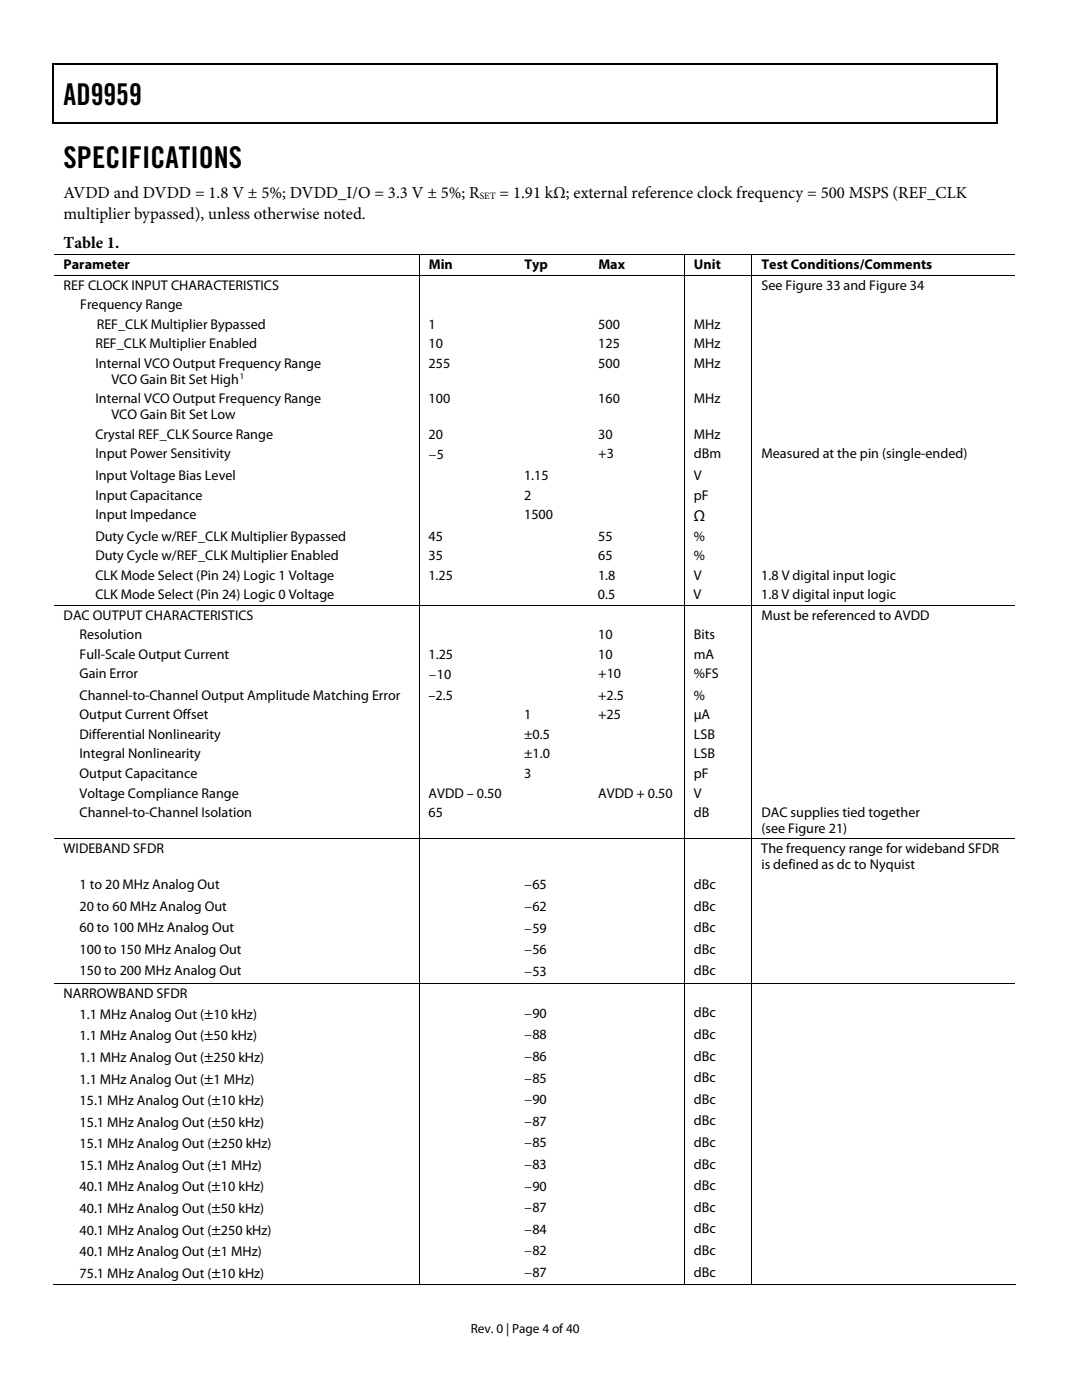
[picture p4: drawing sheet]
<svg xmlns="http://www.w3.org/2000/svg" width="216mm" height="279mm" viewBox="0 0 216 279" stroke-linecap="round" stroke-linejoin="round" font-family="sans-serif">
<defs><g id="words">
<g font-size="6">
<text x="12.7" y="21">AD9959</text>
<text x="12.7" y="33.6">SPECIFICATIONS</text>
</g>
<g font-size="3.3">
<text x="12.7" y="39.5">AVDD and DVDD = 1.8 V ± 5%; DVDD_I/O = 3.3 V ± 5%; R</text>
<text x="99.7" y="39.5">= 1.91 kΩ; external reference clock frequency = 500 MSPS (REF_CLK</text>
<text x="12.7" y="43.8">multiplier bypassed), unless otherwise noted.</text>
<text x="12.7" y="49.5">Table 1.</text>
</g>
<text font-size="3.2" x="138.5" y="103.9">Ω</text>
<g font-size="2.8">
<text x="12.7" y="53.8">Parameter</text>
<text x="85.6" y="53.8">Min</text>
<text x="104.6" y="53.8">Typ</text>
<text x="119.4" y="53.8">Max</text>
<text x="138.5" y="53.8">Unit</text>
<text x="152" y="53.8">Test Conditions/Comments</text>
<text x="12.7" y="57.8">REF CLOCK INPUT CHARACTERISTICS</text>
<text x="152" y="57.8">See Figure 33 and Figure 34</text>
<text x="16" y="61.7">Frequency Range</text>
<text x="19.3" y="65.6">REF_CLK Multiplier Bypassed</text>
<text x="85.5" y="65.6">1</text>
<text x="119.4" y="65.6">500</text>
<text x="138.4" y="65.6">MHz</text>
<text x="19" y="69.5">REF_CLK Multiplier Enabled</text>
<text x="85.5" y="69.5">10</text>
<text x="119.4" y="69.5">125</text>
<text x="138.5" y="69.5">MHz</text>
<text x="19" y="73.4">Internal VCO Output Frequency Range</text>
<text x="22.2" y="76.6">VCO Gain Bit Set High</text>
<text x="85.5" y="73.4">255</text>
<text x="119.4" y="73.4">500</text>
<text x="138.5" y="73.4">MHz</text>
<text x="19" y="80.5">Internal VCO Output Frequency Range</text>
<text x="22.2" y="83.7">VCO Gain Bit Set Low</text>
<text x="85.5" y="80.5">100</text>
<text x="119.4" y="80.5">160</text>
<text x="138.5" y="80.5">MHz</text>
<text x="19" y="87.6">Crystal REF_CLK Source Range</text>
<text x="85.5" y="87.6">20</text>
<text x="119.4" y="87.6">30</text>
<text x="138.5" y="87.6">MHz</text>
<text x="19" y="91.5">Input Power Sensitivity</text>
<text x="19" y="95.8">Input Voltage Bias Level</text>
<text x="85.5" y="91.6">−5</text>
<text x="104.6" y="95.8">1.15</text>
<text x="119.4" y="91.5">+3</text>
<text x="138.4" y="95.8">V</text>
<text x="138.5" y="91.5">dBm</text>
<text x="152" y="91.5">Measured at the pin (single-ended)</text>
<text x="19" y="99.7">Input Capacitance</text>
<text x="104.6" y="99.7">2</text>
<text x="138.4" y="99.7">pF</text>
<text x="19" y="103.6">Input Impedance</text>
<text x="19" y="107.9">Duty Cycle w/REF_CLK Multiplier Bypassed</text>
<text x="85.5" y="107.9">45</text>
<text x="104.6" y="103.6">1500</text>
<text x="119.3" y="107.9">55</text>
<text x="138.4" y="107.9">%</text>
<text x="19" y="111.8">Duty Cycle w/REF_CLK Multiplier Enabled</text>
<text x="85.5" y="111.8">35</text>
<text x="119.4" y="111.8">65</text>
<text x="138.5" y="111.8">%</text>
<text x="19" y="115.7">CLK Mode Select (Pin 24) Logic 1 Voltage</text>
<text x="19" y="119.6">CLK Mode Select (Pin 24) Logic 0 Voltage</text>
<text x="85.5" y="115.7">1.25</text>
<text x="119.3" y="119.6">0.5</text>
<text x="119.3" y="115.7">1.8</text>
<text x="138.4" y="119.6">V</text>
<text x="138.4" y="115.7">V</text>
<text x="151.9" y="119.6">1.8 V digital input logic</text>
<text x="151.9" y="115.7">1.8 V digital input logic</text>
<text x="12.7" y="123.7">DAC OUTPUT CHARACTERISTICS</text>
<text x="151.9" y="123.7">Must be referenced to AVDD</text>
<text x="15.9" y="127.6">Resolution</text>
<text x="15.9" y="131.5">Full-Scale Output Current</text>
<text x="85.5" y="131.5">1.25</text>
<text x="119.4" y="131.5">10</text>
<text x="119.4" y="127.6">10</text>
<text x="138.4" y="131.5">mA</text>
<text x="138.4" y="127.6">Bits</text>
<text x="15.9" y="135.4">Gain Error</text>
<text x="85.5" y="135.4">−10</text>
<text x="119.4" y="135.4">+10</text>
<text x="138.5" y="135.4">%FS</text>
<text x="15.9" y="139.7">Channel-to-Channel Output Amplitude Matching Error</text>
<text x="15.9" y="143.6">Output Current Offset</text>
<text x="85.5" y="139.7">–2.5</text>
<text x="104.6" y="143.6">1</text>
<text x="119.4" y="143.6">+25</text>
<text x="119.4" y="139.7">+2.5</text>
<text x="138.4" y="139.7">%</text>
<text x="138.4" y="143.6">μA</text>
<text x="15.9" y="147.5">Differential Nonlinearity</text>
<text x="104.6" y="147.5">±0.5</text>
<text x="138.4" y="147.5">LSB</text>
<text x="15.9" y="151.4">Integral Nonlinearity</text>
<text x="15.9" y="155.3">Output Capacitance</text>
<text x="104.6" y="151.4">±1.0</text>
<text x="104.6" y="155.3">3</text>
<text x="138.4" y="151.4">LSB</text>
<text x="138.5" y="155.3">pF</text>
<text x="15.9" y="159.2">Voltage Compliance Range</text>
<text x="85.5" y="159.2">AVDD – 0.50</text>
<text x="119.4" y="159.2">AVDD + 0.50</text>
<text x="138.4" y="159.2">V</text>
<text x="15.9" y="163.1">Channel-to-Channel Isolation</text>
<text x="85.5" y="163.1">65</text>
<text x="138.5" y="163.1">dB</text>
<text x="151.9" y="166.2">(see Figure 21)</text>
<text x="151.9" y="163.1">DAC supplies tied together</text>
<text x="12.7" y="170.3">WIDEBAND SFDR</text>
<text x="151.9" y="170.3">The frequency range for wideband SFDR</text>
<text x="151.9" y="173.5">is defined as dc to Nyquist</text>
<text x="15.9" y="177.4">1 to 20 MHz Analog Out</text>
<text x="104.6" y="177.5">−65</text>
<text x="138.5" y="177.4">dBc</text>
<text x="15.9" y="181.7">20 to 60 MHz Analog Out</text>
<text x="104.6" y="181.8">−62</text>
<text x="138.5" y="181.7">dBc</text>
<text x="15.9" y="186">60 to 100 MHz Analog Out</text>
<text x="15.9" y="190.4">100 to 150 MHz Analog Out</text>
<text x="104.6" y="186.1">−59</text>
<text x="104.6" y="190.4">−56</text>
<text x="138.5" y="186">dBc</text>
<text x="138.5" y="190.4">dBc</text>
<text x="15.9" y="194.6">150 to 200 MHz Analog Out</text>
<text x="104.6" y="194.7">−53</text>
<text x="138.5" y="194.6">dBc</text>
<text x="12.7" y="199.1">NARROWBAND SFDR</text>
<text x="15.9" y="203.3">1.1 MHz Analog Out (±10 kHz)</text>
<text x="104.6" y="203.1">−90</text>
<text x="138.5" y="203">dBc</text>
<text x="15.9" y="207.6">1.1 MHz Analog Out (±50 kHz)</text>
<text x="104.6" y="207.4">−88</text>
<text x="138.5" y="207.3">dBc</text>
<text x="15.9" y="211.9">1.1 MHz Analog Out (±250 kHz)</text>
<text x="104.6" y="211.8">−86</text>
<text x="138.5" y="211.7">dBc</text>
<text x="138.5" y="216">dBc</text>
<text x="15.9" y="216.2">1.1 MHz Analog Out (±1 MHz)</text>
<text x="15.9" y="220.6">15.1 MHz Analog Out (±10 kHz)</text>
<text x="104.6" y="220.4">−90</text>
<text x="104.6" y="216">−85</text>
<text x="138.5" y="220.3">dBc</text>
<text x="15.9" y="224.9">15.1 MHz Analog Out (±50 kHz)</text>
<text x="104.6" y="224.7">−87</text>
<text x="138.5" y="224.6">dBc</text>
<text x="15.9" y="229.2">15.1 MHz Analog Out (±250 kHz)</text>
<text x="15.9" y="233.5">15.1 MHz Analog Out (±1 MHz)</text>
<text x="104.6" y="229">−85</text>
<text x="104.6" y="233.3">−83</text>
<text x="138.5" y="228.9">dBc</text>
<text x="138.5" y="233.2">dBc</text>
<text x="15.9" y="237.8">40.1 MHz Analog Out (±10 kHz)</text>
<text x="104.6" y="237.6">−90</text>
<text x="138.5" y="237.5">dBc</text>
<text x="15.9" y="242.1">40.1 MHz Analog Out (±50 kHz)</text>
<text x="104.6" y="241.9">−87</text>
<text x="138.5" y="241.8">dBc</text>
<text x="15.9" y="246.4">40.1 MHz Analog Out (±250 kHz)</text>
<text x="15.9" y="250.7">40.1 MHz Analog Out (±1 MHz)</text>
<text x="104.6" y="246.2">−84</text>
<text x="104.6" y="250.5">−82</text>
<text x="138.5" y="246.1">dBc</text>
<text x="138.5" y="250.4">dBc</text>
<text x="15.9" y="255">75.1 MHz Analog Out (±10 kHz)</text>
<text x="104.6" y="254.8">−87</text>
<text x="138.5" y="254.8">dBc</text>
</g>
<text font-size="2.6" x="93.9" y="266">Rev. 0 | Page 4 of 40</text>
<text font-size="1.9" x="95.7" y="39.7">SET</text>
<text font-size="1.8" x="47.9" y="75.6">1</text>
</g></defs>
<path d="M10.5 12.7h.3v1h-.3zM198.8 12.7h.2v1h-.2zM198.8 12.7h.2v.3h-.2zM198.8 24.4h.2v.3h-.2z" fill="#000"/>
<path d="M10.5 12.8h188.3M10.7 13.7v11M198.9 13.7v11M10.5 24.5h188.3" fill="none" stroke="#000" stroke-width=".25"/>
<g fill="none" stroke="#000" stroke-width=".2">
<path d="M10.8 50.8h191.7M10.8 54.9h191.7M83.6 50.9v3.9M83.6 55v65.7M136.5 50.9v3.9M136.5 55v65.7M150 50.9v3.9M150 55v65.7M10.8 120.8h191.7M83.6 120.8v46.5M136.5 120.8v46.5M150 120.8v46.5"/>
<path d="M10.8 167.4h191.7M83.6 167.5v28.6M136.5 167.5v28.6M150 167.5v28.6M10.8 196.2h191.7M83.6 196.3v60.1M136.5 196.3v60.1M150 196.3v60.1M10.5 256.3h73M83.7 256.3h52.8M136.6 256.3h13.3M150.1 256.3h52.6"/>
</g>
<use href="#words"/>
</svg>
